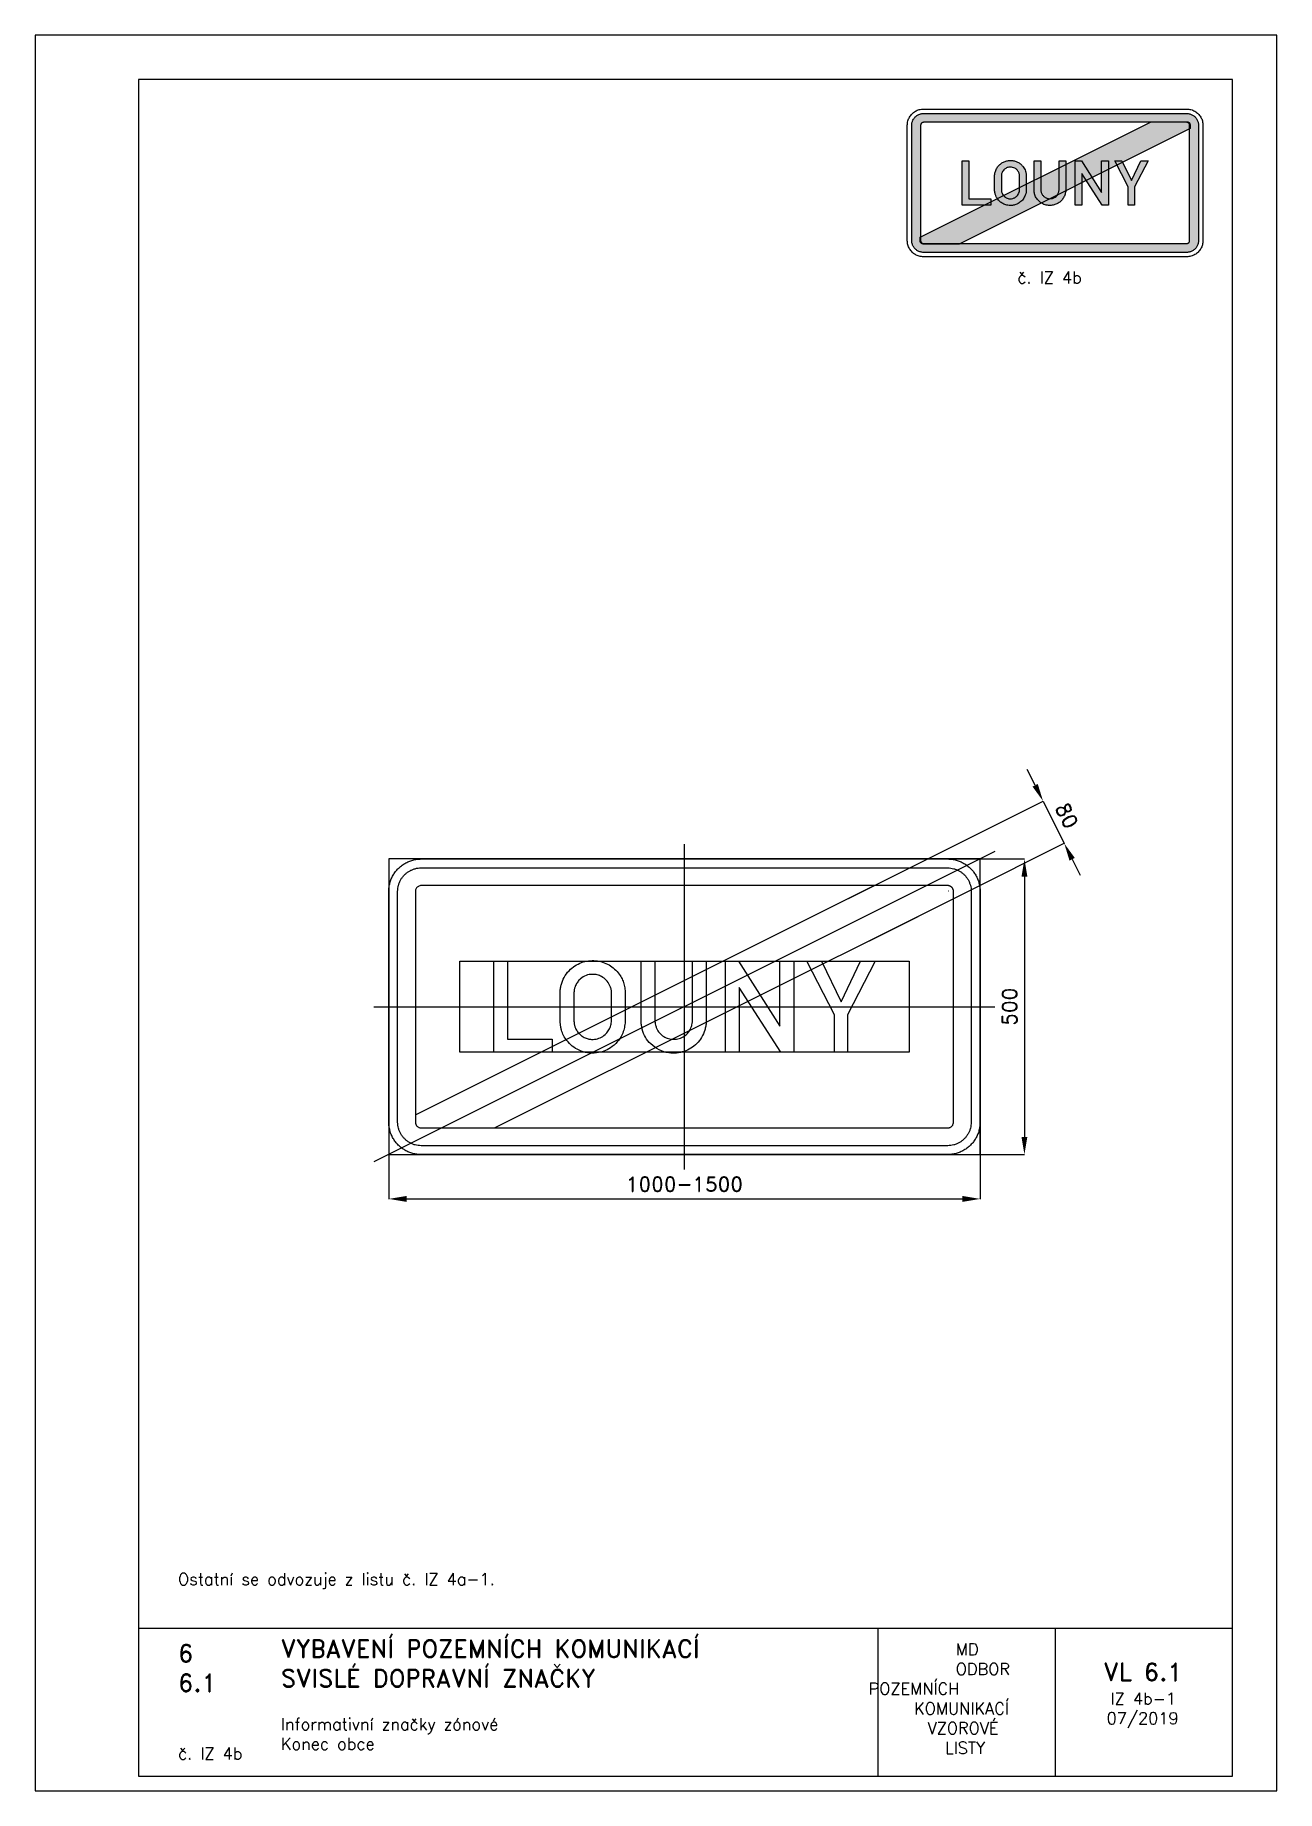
# Paper-space layout 'IZ 4b-1' of a CAD drawing. Header units: millimetres. Extents: x 0 to 210, y 0 to 297.
# The model-space entities are those that its viewports show. They can reach past a viewport. Long polylines and large blocks are cut down to what shows.
import ezdxf

# ---------------------------------------------------------------- set-up
doc = ezdxf.new("R2010")
doc.units = ezdxf.units.MM
doc.header["$LTSCALE"] = 5
doc.linetypes.add('ČERCHOVANÁX2', pattern=[2, 1, -0.5, 0, -0.5])
doc.linetypes.add('ČÁRKOVANÁX2', pattern=[1.5, 1, -0.5])
for name, color, linetype in [('Kóty', 2, 'Continuous'), ('Rozpiska', 7, 'Continuous'), ('Značka', 7, 'Continuous')]:
    doc.layers.add(name, color=color, linetype=linetype)
doc.layers.add('Rámeček', color=6, linetype='Continuous', plot=False)
doc.styles.get("Standard").update_dxf_attribs({"font": 'romand.shx', "height": 25})
doc.dimstyles.get("Standard").update_dxf_attribs({"dimtxt": 25, "dimasz": 30, "dimexe": 0.18, "dimexo": 0.0625, "dimgap": 12.5, "dimtad": 1, "dimdec": 0, "dimzin": 0, "dimdsep": 46, "dimtxsty": 'Standard', "dimcen": 0.09, "dimadec": 0, "dimazin": 0, "dimtfac": 1, "dimtdec": 0, "dimtofl": 0, "dimtmove": 0, "dimatfit": 3, "dimfxl": 1, "dimtolj": 1, "dimtzin": 0, "dimarcsym": 0})

psp = doc.layouts.new('IZ 4b-1')

# ---------------------------------------------------------------- texts
at = {"layer": 'Rozpiska', "color": 7, "attachment_point": 1}
for s, width, gutter_width, heights, insert, char_height in [('\\pi6.11905;č. IZ 4b', 25, 75, [0], (160, 257.00334), 2), ('\\P{\\H1.83333x; }\\POstatní se odvozuje z listu č. IZ 4a-1.{\\H1.55556x; }', 155.5010732, 100, [0], (24.16972, 43.48877), 2), ('6', 149.0421774, 100, [0], (24.16972, 24.77144), 3), ('{\\C6;VYBAVENÍ POZEMNÍCH KOMUNIKACÍ\\P}SVISLÉ DOPRAVNÍ ZNAČKY{\\H1.34524x; }', 149.0421774, 100, [0], (41.56167, 25.56072), 3), ('\\pi14.7414;{\\C6;MD\\P\\pi2.36044;}ODBOR POZEMNÍCH{\\H1.57143x; }\\P\\pi7.69378;KOMUNIKACÍ{\\H1.5x; }\\P\\pi9.97949;{\\C6;VZOROVÉ\\H1.47619x; \\H0.67742x;\\P\\pi12.93187;LISTY\\H1.26984x; }', 33.1018405, 100, [0], (140.95347, 24.94524), 2), ('\\pi1.03113;{\\H1.5x;\\C6;VL 6.1\\P\\pi2.22157;\\H0.66667x;IZ 4b-1\\H1.66666x; \\H0.6x;\\P\\pi1.5549;07/2019\\H1.80159x; }', 16.0622544, 100, [0], (179.65506, 21.60975), 2), ('6.1', 149.0421774, 100, [0], (24.16972, 19.77734), 3), ('{\\C6;Informativní značky zónové\\P}Konec obce{\\H1.83333x; }', 149.0421774, 100, [0], (41.56167, 12.28505), 2), ('{\\C6;č. IZ 4b}', 18.3304929, 100, [2.66667], (24.1785, 7.31618), 2)]:
    psp.add_mtext_dynamic_manual_height_columns(s, width=width, gutter_width=gutter_width, heights=heights, dxfattribs=dict(at, insert=insert, char_height=char_height))

msp = doc.modelspace()

# ---------------------------------------------------------------- blocks, each defined once
blk = doc.blocks.new('*D0')
at = {"layer": 'Defpoints', "color": 0, "transparency": 16777216}
for p in [(416.1, 250), (392, -250), (575, -250)]:
    blk.add_point(p, dxfattribs=at)
at = {"layer": 'Kóty', "color": 0, "lineweight": -2, "transparency": 16777216}
for p, q in [((416.1, 250), (575.2, 250)), ((575, 220), (575, -220)), ((392.1, -250), (575.2, -250))]:
    blk.add_line(p, q, dxfattribs=at)
at = {"layer": 'Kóty', "color": 0, "transparency": 16777216}
for points in [[(570, 220), (580, 220), (575, 250)], [(570, -220), (580, -220), (575, -250)]]:
    blk.add_solid(points, dxfattribs=at)
at = {"layer": 'Kóty', "color": 0, "transparency": 16777216, "insert": (550, 0), "char_height": 25, "attachment_point": 5, "rotation": 90}
blk.add_mtext('\\A1;500', dxfattribs=at)
blk = doc.blocks.new('*D1')
at = {"layer": 'Defpoints', "color": 0, "transparency": 16777216}
for p in [(-500, -125.9), (500, -144.2), (500, -325)]:
    blk.add_point(p, dxfattribs=at)
at = {"layer": 'Kóty', "color": 0, "lineweight": -2, "transparency": 16777216}
for p, q in [((-500, -126), (-500, -325.2)), ((500, -144.3), (500, -325.2)), ((-470, -325), (470, -325))]:
    blk.add_line(p, q, dxfattribs=at)
at = {"layer": 'Kóty', "color": 0, "transparency": 16777216}
for points in [[(-470, -320), (-470, -330), (-500, -325)], [(470, -320), (470, -330), (500, -325)]]:
    blk.add_solid(points, dxfattribs=at)
at = {"layer": 'Kóty', "color": 0, "transparency": 16777216, "insert": (0, -300), "char_height": 25, "attachment_point": 5}
blk.add_mtext('\\A1;1000-1500', dxfattribs=at)
blk = doc.blocks.new('*D2')
at = {"layer": 'Defpoints', "color": 0, "transparency": 16777216}
for p in [(642.3, 276.4), (277.1, 183.3), (312.9, 111.7)]:
    blk.add_point(p, dxfattribs=at)
at = {"layer": 'Kóty', "color": 0, "lineweight": -2, "transparency": 16777216}
for p, q in [((593.1, 374.8), (579.7, 401.6)), ((277.2, 183.3), (606.7, 348)), ((313, 111.8), (642.4, 276.5)), ((655.7, 249.6), (669.1, 222.7))]:
    blk.add_line(p, q, dxfattribs=at)
at = {"layer": 'Kóty', "color": 0, "transparency": 16777216}
for points in [[(597.5, 377), (588.6, 372.6), (606.5, 348)], [(660.2, 251.8), (651.2, 247.3), (642.3, 276.4)]]:
    blk.add_solid(points, dxfattribs=at)
at = {"layer": 'Kóty', "color": 0, "transparency": 16777216, "insert": (646.7, 323.4), "char_height": 25, "attachment_point": 5, "rotation": 296.5651}
blk.add_mtext('\\A1;80', dxfattribs=at)

# ---------------------------------------------------------------- dimensions: what is measured, and where the dimension line sits
at = {"layer": 'Kóty'}
dim = msp.add_aligned_dim(p1=(277.1, 183.3), p2=(312.9, 111.7), distance=368.2, dimstyle='Standard', dxfattribs=at)
dim.commit()
dim.dimension.update_dxf_attribs({"geometry": '*D2', "text_midpoint": (646.7, 323.4)})
dim = msp.add_linear_dim(base=(575, -250), p1=(416.1, 250), p2=(392, -250), angle=90, dimstyle='Standard', dxfattribs=at)
dim.commit()
dim.dimension.update_dxf_attribs({"geometry": '*D0', "text_midpoint": (550, 0)})
dim = msp.add_linear_dim(base=(500, -325), p1=(-500, -125.9), p2=(500, -144.2), text='1000-1500', dimstyle='Standard', dxfattribs=at)
dim.commit()
dim.dimension.update_dxf_attribs({"geometry": '*D1', "text_midpoint": (0, -300)})

# ---------------------------------------------------------------- linework, layer by layer
at = {"layer": 'Kóty'}
for p, q in [((446.3, 196.1), (446.5, 196.1)), ((446.4, 196), (446.4, 196.2))]:
    msp.add_line(p, q, dxfattribs=at)
msp.add_lwpolyline([(606.5, 348), (642.3, 276.4)], dxfattribs=at)
at = {"layer": 'Značka', "color": 6, "linetype": 'ČERCHOVANÁX2', "ltscale": 5}
msp.add_line((525, 262.5), (-525, -262.5), dxfattribs=at)
for points in [[(0, -275), (0, 275)], [(-525, 0), (525, 0)]]:
    msp.add_lwpolyline(points, dxfattribs=at)
msp.add_lwpolyline([(-500, -250), (500, -250), (500, 250), (-500, 250)], close=True, dxfattribs=at)
at = {"layer": 'Značka', "color": 3}
for points in [[(-445, -250), (-445.2, -250), (-445.4, -250, -0.032188), (-452.5, -249.5, -0.035446), (-459.5, -248, -0.036273), (-466.3, -245.8, -0.034416), (-472.6, -242.6, -0.033727), (-478.5, -238.6, -0.034092), (-483.9, -233.9, -0.034209), (-488.6, -228.5, -0.034229), (-492.6, -222.6, -0.03404), (-495.7, -216.3, -0.033408), (-498, -209.5, -0.034124), (-499.5, -202.5, -0.036744), (-500, -195.4), (-500, -195.2), (-500, -195), (-500, 195), (-500, 195.2), (-500, 195.4, -0.032179), (-499.5, 202.5, -0.035439), (-498, 209.5, -0.036272), (-495.8, 216.3, -0.034425), (-492.6, 222.6, -0.033712), (-488.6, 228.6, -0.03407), (-483.9, 233.9, -0.034199), (-478.5, 238.6, -0.034236), (-472.6, 242.6, -0.034033), (-466.3, 245.8, -0.033397), (-459.5, 248.1, -0.034108), (-452.5, 249.5, -0.036743), (-445.4, 250), (-445.2, 250), (-445, 250), (445, 250), (445.2, 250), (445.4, 250, -0.03217), (452.5, 249.5, -0.035425), (459.5, 248.1, -0.03627), (466.3, 245.8, -0.034436), (472.6, 242.6, -0.033725), (478.6, 238.6, -0.034066), (483.9, 233.9, -0.034216), (488.6, 228.6, -0.034241), (492.6, 222.6, -0.03403), (495.8, 216.3, -0.033392), (498.1, 209.5, -0.034106), (499.5, 202.5, -0.036743), (500, 195.4), (500, 195.2), (500, 195), (500, -195), (500, -195.2), (500, -195.4, -0.03217), (499.5, -202.5, -0.035425), (498.1, -209.5, -0.036261), (495.8, -216.3, -0.034432), (492.6, -222.6, -0.03373), (488.6, -228.5, -0.034083), (483.9, -233.9, -0.034228), (478.6, -238.6, -0.034234), (472.6, -242.6, -0.034038), (466.3, -245.7, -0.033409), (459.5, -248, -0.034122), (452.5, -249.5, -0.036743), (445.4, -250), (445.2, -250), (445, -250), (-445, -250)], [(-445, -235), (-445.2, -235), (-445.3, -235, -0.032179), (-450.5, -234.6, -0.035442), (-455.6, -233.6, -0.036259), (-460.5, -231.9, -0.034412), (-465.1, -229.6, -0.033721), (-469.4, -226.7, -0.034079), (-473.3, -223.3, -0.034202), (-476.7, -219.4, -0.034225), (-479.6, -215.1, -0.034047), (-481.9, -210.5, -0.03342), (-483.6, -205.5, -0.034126), (-484.6, -200.5, -0.036749), (-485, -195.3), (-485, -195.2), (-485, -195), (-485, 195), (-485, 195.2), (-485, 195.3, -0.03218), (-484.6, 200.5, -0.035444), (-483.6, 205.6, -0.036268), (-481.9, 210.5, -0.034422), (-479.6, 215.1, -0.033732), (-476.7, 219.4, -0.034072), (-473.3, 223.3, -0.034206), (-469.4, 226.7, -0.034224), (-465.1, 229.6, -0.034046), (-460.5, 231.9, -0.033416), (-455.6, 233.6, -0.034152), (-450.5, 234.7, -0.036741), (-445.3, 235), (-445.2, 235), (-445, 235), (445, 235), (445.2, 235), (445.3, 235, -0.032181), (450.5, 234.6, -0.035443), (455.6, 233.6, -0.036251), (460.5, 231.9, -0.034425), (465.1, 229.6, -0.033729), (469.4, 226.7, -0.034097), (473.3, 223.3, -0.034182), (476.7, 219.4, -0.034245), (479.6, 215.1, -0.034056), (481.9, 210.5, -0.033425), (483.6, 205.6, -0.034105), (484.7, 200.5, -0.036766), (485, 195.3), (485, 195.2), (485, 195), (485, -195), (485, -195.2), (485, -195.3, -0.032154), (484.6, -200.5, -0.035443), (483.6, -205.5, -0.036281), (481.9, -210.5, -0.034398), (479.6, -215.1, -0.033709), (476.7, -219.4, -0.034073), (473.3, -223.3, -0.034223), (469.4, -226.7, -0.034213), (465.1, -229.6, -0.034034), (460.5, -231.9, -0.033406), (455.6, -233.6, -0.034133), (450.5, -234.6, -0.03674), (445.3, -235), (445.2, -235), (445, -235), (-445, -235)], [(-445, -205), (445, -205), (445, -205), (445.1, -205, 0.032266), (446.4, -204.9, 0.035374), (447.6, -204.6, 0.036177), (448.9, -204.2, 0.034466), (450, -203.6), (451.1, -202.9, 0.034064), (452.1, -202.1, 0.034181), (452.9, -201.1, 0.034221), (453.7, -200, 0.034118), (454.2, -198.9, 0.033336), (454.7, -197.6, 0.034094), (454.9, -196.4, 0.036817), (455, -195.1), (455, -195), (455, -195), (455, 195), (455, 195), (455, 195.1, 0.032185), (454.9, 196.4, 0.035389), (454.7, 197.6, 0.036356), (454.2, 198.9, 0.034299), (453.7, 200, 0.033533), (452.9, 201.1, 0.034129), (452.1, 202.1, 0.03425), (451.1, 202.9, 0.03435), (450, 203.7, 0.033993), (448.9, 204.2, 0.033364), (447.6, 204.7, 0.034078), (446.4, 204.9, 0.036711), (445.1, 205), (445, 205), (445, 205), (-445, 205), (-445, 205), (-445.1, 205), (-446.4, 204.9), (-447.6, 204.7), (-448.9, 204.2), (-450, 203.7), (-451.1, 202.9), (-452.1, 202.1), (-452.9, 201.1), (-453.6, 200), (-454.2, 198.9), (-454.6, 197.6, 0.03414), (-454.9, 196.4, 0.036746), (-455, 195.1), (-455, 195), (-455, 195), (-455, -195), (-455, -195), (-455, -195.1, 0.032185), (-454.9, -196.4, 0.035436), (-454.6, -197.6, 0.036244), (-454.2, -198.9, 0.034382), (-453.6, -200), (-452.9, -201.1), (-452.1, -202.1), (-451.1, -202.9), (-450, -203.6), (-448.9, -204.2), (-447.6, -204.6), (-446.4, -204.9), (-445.1, -205), (-445, -205), (-445, -205)], [(-210.2, 24.7), (-210.2, 26, -0.004516), (-210.1, 27.2, -0.030678), (-209.2, 33.7, -0.03107), (-207.6, 39.9, -0.066298), (-201.6, 52.7, -0.06848), (-192.6, 63.4, -0.061858), (-182.5, 70.9, -0.05993), (-171.1, 75.8, -0.057344), (-159.2, 78, -0.05758), (-147.1, 77.5, -0.056912), (-135.6, 74.6, -0.057498), (-125, 69.2, -0.055378), (-116, 61.9, -0.053458), (-108.8, 52.9, -0.043029), (-104.6, 45.2, -0.048853), (-101.8, 36.8, -0.022719), (-100.9, 32.3, -0.012952), (-100.4, 27.6), (-100.3, 26.9), (-100.2, 26.1), (-100.2, -25.5), (-100.3, -26.7, -0.002806), (-100.4, -27.8, -0.035775), (-102.1, -37.4, -0.047843), (-105.3, -46.6, -0.078793), (-113.5, -59.4, -0.073097), (-125.3, -69.4, -0.060117), (-136.4, -75.1, -0.059848), (-148.6, -77.9, -0.071111), (-163.7, -77.8, -0.074186), (-178.2, -73.4, -0.066042), (-189.6, -66.5, -0.061695), (-198.9, -56.9, -0.047086), (-204.3, -48.7, -0.053876), (-207.9, -39.6, -0.030223), (-209.2, -33.6, -0.017681), (-210, -27.5, -0.002015), (-210.1, -26.1), (-210.2, -24.7), (-210.2, 24.7)], [(-73.2, 77), (-49.8, 77), (-49.8, -24.7), (-49.8, -25.4, 0.003919), (-49.7, -26.1, 0.039543), (-48.8, -31.2, 0.043686), (-47.1, -36.2, 0.079497), (-42.1, -44.2, 0.080044), (-34.8, -50.2, 0.074673), (-26.9, -53.8, 0.071356), (-18.3, -55, 0.077187), (-8.8, -53.7, 0.082092), (-0.2, -49.6, 0.077982), (6.5, -43.5, 0.072581), (11.1, -35.7, 0.046191), (12.8, -30.6, 0.05459), (13.5, -25.4, 0.004362), (13.5, -24.8), (13.5, -24.3), (13.5, 77), (36.8, 77), (36.8, -24.6), (36.8, -25.4, -0.004615), (36.8, -26.3, -0.044944), (36.1, -32.9, -0.033047), (34.4, -39.4, -0.05764), (29, -51.7, -0.066494), (20.8, -62.3, -0.064403), (10.9, -70.2, -0.060337), (-0.5, -75.5, -0.061462), (-13.3, -78.2, -0.061737), (-26.4, -77.8, -0.080256), (-42.8, -72.8, -0.084185), (-56.9, -62.8, -0.072646), (-65.9, -51.5, -0.072796), (-71.3, -38.1, -0.029071), (-72.5, -32.1, -0.022449), (-73.2, -26), (-73.2, -25.3), (-73.2, -24.6), (-73.2, 77)], [(-186.8, 24.6), (-186.8, -24.7), (-186.7, -25.6, 0.005134), (-186.6, -26.5, 0.037589), (-185.8, -31.4, 0.041681), (-184.2, -36.1, 0.062897), (-180.6, -42.4, 0.060175), (-175.5, -47.7, 0.05942), (-169.6, -51.8, 0.064328), (-162.9, -54.3, 0.05052), (-157.4, -55.1, 0.044569), (-151.8, -54.9, 0.07391), (-142.3, -52.4, 0.085006), (-134.2, -47.1, 0.073628), (-128.7, -40.8, 0.06358), (-125.1, -33.2, 0.033201), (-124.1, -29.4, 0.042647), (-123.6, -25.5, 0.004504), (-123.6, -25), (-123.5, -24.5), (-123.5, 24.5, 0.002794), (-123.5, 25.4, 0.008402), (-123.5, 26.2, 0.062609), (-124.4, 31.6, 0.048319), (-126.5, 36.7, 0.076906), (-132.2, 45, 0.083775), (-140.1, 51, 0.069866), (-147.5, 54, 0.066672), (-155.4, 54.9, 0.08852), (-166.4, 53, 0.098123), (-175.8, 47.3, 0.062843), (-180.5, 42.2, 0.051394), (-184, 36.2, 0.039527), (-185.8, 31.4, 0.050746), (-186.7, 26.3, 0.007113), (-186.7, 25.5), (-186.8, 24.6)]]:
    msp.add_lwpolyline(points, format="xyb", dxfattribs=at)
at = {"layer": 'Značka', "color": 1}
for points in [[(-455, -182.8), (320.6, 205)], [(455, 182.8), (-320.5, -205)], [(-445, -205), (-320.5, -205)]]:
    msp.add_lwpolyline(points, dxfattribs=at)
for points in [[(455, 182.8), (455, 195), (455, 195), (455, 195.1, 0.032185), (454.9, 196.4, 0.035389), (454.7, 197.6, 0.036356), (454.2, 198.9, 0.034299), (453.7, 200, 0.033533), (452.9, 201.1, 0.034129), (452.1, 202.1, 0.03425), (451.1, 202.9, 0.03435), (450, 203.6, 0.033993), (448.9, 204.2, 0.033364), (447.7, 204.6, 0.034078), (446.4, 204.9, 0.036711), (445.1, 205), (445.1, 205), (445, 205), (320.6, 205)], [(-455, -182.8), (-455, -195), (-455, -195), (-455, -195.1, 0.032185), (-454.9, -196.4, 0.035436), (-454.6, -197.6, 0.036244), (-454.2, -198.9, 0.034382), (-453.6, -200), (-452.9, -201.1), (-452.1, -202.1), (-451.1, -202.9), (-450, -203.7), (-448.8, -204.2), (-447.6, -204.7), (-446.4, -204.9), (-445.1, -205), (-445, -205), (-445, -205)]]:
    msp.add_lwpolyline(points, format="xyb", dxfattribs=at)
at = {"layer": 'Značka', "color": 6, "linetype": 'ČÁRKOVANÁX2', "ltscale": 2.5}
msp.add_lwpolyline([(-380, -77), (-380, 77), (380, 77), (380, -77), (-380, -77)], dxfattribs=at)
at = {"layer": 'Značka', "color": 3}
for points in [[(-322.6, -77), (-322.6, 77), (-299.2, 77), (-299.2, -54.9), (-223.7, -54.9), (-223.7, -77), (-322.6, -77)], [(69.5, -77), (69.5, 77), (91.6, 77), (161.6, -32.9), (161.6, 77), (185.2, 77), (185, -77), (162.9, -77), (92.8, 32.8), (92.8, -77), (69.5, -77)], [(253.8, -77), (253.8, -13.6), (207, 77), (231.8, 77), (264.8, 8.3), (297.8, 77), (322.7, 77), (275.8, -13.6), (275.8, -77), (253.8, -77)]]:
    msp.add_lwpolyline(points, dxfattribs=at)

msp.set_redraw_order([(e.dxf.handle, doc.entitydb.next_handle()) for e in msp.query("TEXT MTEXT ATTDEF DIMENSION ARC_DIMENSION")])  # texts and dimensions are drawn at this point

# ---------------------------------------------------------------- hatches: boundary and pattern name
at = {"layer": 'Značka'}
h = psp.add_hatch(color=249, dxfattribs=at)
h.dxf.hatch_style = 1
edge = h.paths.add_edge_path(flags=16)
edge.add_line((150.25, 261.75), (194.75, 261.75))
edge.add_line((194.75, 261.75), (194.752, 261.75))
edge.add_line((194.752, 261.75), (194.754, 261.75))
edge.add_arc((194.75093, 262.25297), 0.50298, 270.3497882, 277.7204336)
edge.add_arc((194.75755, 262.20876), 0.45828, 277.6427204, 285.7569027)
edge.add_arc((194.76981, 262.20172), 0.44829, 284.4928377, 292.7957849)
edge.add_arc((194.76071, 262.21962), 0.46832, 292.9745612, 300.8707357)
edge.add_arc((194.76205, 262.23511), 0.48101, 299.7867538, 307.5198938)
edge.add_arc((194.76514, 262.23056), 0.47552, 307.558779, 315.3627468)
edge.add_arc((194.77086, 262.23468), 0.4744, 314.5226628, 322.3570765)
edge.add_line((195.1465, 261.94495), (195.1825, 261.99885))
edge.add_line((195.1825, 261.99885), (195.2115, 262.05675))
edge.add_line((195.2115, 262.05675), (195.2325, 262.11805))
edge.add_line((195.2325, 262.11805), (195.2455, 262.18155))
edge.add_line((195.2455, 262.18155), (195.25, 262.24605))
edge.add_line((195.25, 262.24605), (195.25, 262.24805))
edge.add_line((195.25, 262.24805), (195.25, 262.25))
edge.add_line((195.25, 262.25), (195.25, 281.75))
edge.add_line((195.25, 281.75), (195.25, 281.75195))
edge.add_line((195.25, 281.75195), (195.25, 281.75395))
edge.add_arc((194.74684, 281.7513), 0.50317, 0.301204, 7.6744594)
edge.add_arc((194.79148, 281.75853), 0.45797, 7.5239267, 15.63376)
edge.add_arc((194.80103, 281.76853), 0.44612, 14.7283206, 23.0636545)
edge.add_arc((194.77636, 281.76136), 0.47165, 22.6907569, 30.5581342)
edge.add_arc((194.76473, 281.76082), 0.48197, 29.9105558, 37.6167745)
edge.add_arc((194.76944, 281.76436), 0.47607, 37.6251336, 45.4365183)
edge.add_arc((194.76583, 281.77066), 0.47417, 44.5909799, 52.4211816)
edge.add_arc((194.76612, 281.77049), 0.47413, 52.4623187, 60.3045841)
edge.add_arc((194.75922, 281.77447), 0.47415, 59.34208, 67.1299319)
edge.add_arc((194.75636, 281.76274), 0.48608, 67.3565555, 75.0205832)
edge.add_arc((194.75219, 281.77432), 0.47602, 74.175312, 81.9928088)
edge.add_arc((194.75704, 281.80976), 0.44025, 81.97571, 90.3961404)
edge.add_line((194.754, 282.25), (194.752, 282.25))
edge.add_line((194.752, 282.25), (194.75, 282.25))
edge.add_line((194.75, 282.25), (150.25, 282.25))
edge.add_line((150.25, 282.25), (150.24805, 282.25))
edge.add_line((150.24805, 282.25), (150.2461, 282.25))
edge.add_line((150.2461, 282.25), (150.1815, 282.24545))
edge.add_line((150.1815, 282.24545), (150.11805, 282.2323))
edge.add_line((150.11805, 282.2323), (150.0567, 282.21155))
edge.add_line((150.0567, 282.21155), (149.99885, 282.18235))
edge.add_line((149.99885, 282.18235), (149.945, 282.1464))
edge.add_line((149.945, 282.1464), (149.89645, 282.10355))
edge.add_line((149.89645, 282.10355), (149.85355, 282.05505))
edge.add_arc((150.22844, 281.76645), 0.47311, 142.4099382, 150.2590024)
edge.add_arc((150.22759, 281.75999), 0.47562, 149.5327932, 157.3371044)
edge.add_arc((150.23632, 281.75566), 0.48534, 157.2621218, 164.9172671)
edge.add_arc((150.2257, 281.75251), 0.47594, 164.2184989, 172.0360186)
edge.add_arc((150.19048, 281.75664), 0.44048, 171.9334846, 180.3499326)
edge.add_line((149.75, 281.75395), (149.75, 281.75195))
edge.add_line((149.75, 281.75195), (149.75, 281.75))
edge.add_line((149.75, 281.75), (149.75, 262.25))
edge.add_line((149.75, 262.25), (149.75, 262.24805))
edge.add_line((149.75, 262.24805), (149.75, 262.24605))
edge.add_arc((150.25327, 262.24909), 0.50328, 180.3460204, 187.7179708)
edge.add_arc((150.20811, 262.24241), 0.45764, 187.6490305, 195.7685231)
edge.add_arc((150.20051, 262.23025), 0.44712, 194.5335336, 202.839937)
edge.add_arc((150.22267, 262.23958), 0.47116, 202.8392946, 210.7257633)
edge.add_arc((150.23439, 262.23814), 0.48056, 209.8641237, 217.5896406)
edge.add_arc((150.23082, 262.23475), 0.47566, 217.5283769, 225.3345652)
edge.add_arc((150.23381, 262.22898), 0.47369, 224.5870426, 232.4251189)
edge.add_arc((150.23382, 262.22884), 0.47359, 232.4139556, 240.254985)
edge.add_arc((150.24061, 262.22804), 0.4763, 239.4975051, 247.2932548)
edge.add_arc((150.24406, 262.23656), 0.48549, 247.3060981, 254.9569624)
edge.add_arc((150.24778, 262.22531), 0.47564, 254.1721988, 261.9959221)
edge.add_arc((150.24304, 262.19078), 0.44079, 261.9805095, 270.3972321)
edge.add_line((150.2461, 261.75), (150.24805, 261.75))
edge.add_line((150.24805, 261.75), (150.25, 261.75))
edge = h.paths.add_edge_path()
edge.add_line((150.25, 260.25), (150.24215, 260.25))
edge.add_line((150.24215, 260.25), (150.2343, 260.25005))
edge.add_arc((150.24567, 262.26373), 2.01372, 262.3053422, 269.6763768, ccw=False)
edge.add_arc((150.22077, 262.08252), 1.8308, 254.1990926, 262.3184251, ccw=False)
edge.add_arc((150.1706, 262.0522), 1.78841, 247.1734163, 255.4811471, ccw=False)
edge.add_arc((150.20779, 262.14065), 1.88436, 239.2897615, 247.1746965, ccw=False)
edge.add_arc((150.20231, 262.18883), 1.92321, 232.4384889, 240.1629756, ccw=False)
edge.add_arc((150.18933, 262.17211), 1.90204, 224.6331473, 232.4414645, ccw=False)
edge.add_arc((150.16639, 262.18574), 1.89547, 217.5762152, 225.4135361, ccw=False)
edge.add_arc((150.16523, 262.18488), 1.89403, 209.7355351, 217.5771138, ccw=False)
edge.add_arc((150.16101, 262.21132), 1.90364, 202.6900498, 210.4895308, ccw=False)
edge.add_arc((150.1959, 262.22598), 1.94149, 195.0378032, 202.6919869, ccw=False)
edge.add_arc((150.15186, 262.24139), 1.90313, 188.0112694, 195.8297276, ccw=False)
edge.add_arc((150.01258, 262.22242), 1.76257, 179.6139455, 188.0318812, ccw=False)
edge.add_line((148.25005, 262.2343), (148.25, 262.24215))
edge.add_line((148.25, 262.24215), (148.25, 262.25))
edge.add_line((148.25, 262.25), (148.25, 281.75))
edge.add_line((148.25, 281.75), (148.25005, 281.75785))
edge.add_line((148.25005, 281.75785), (148.25005, 281.7657))
edge.add_arc((150.26317, 281.75437), 2.01315, 172.304312, 179.6774071, ccw=False)
edge.add_arc((150.08241, 281.77925), 1.83069, 164.1988523, 172.3186654, ccw=False)
edge.add_arc((150.05208, 281.82944), 1.78829, 157.1731302, 165.4814332, ccw=False)
edge.add_arc((150.14075, 281.79181), 1.8846, 149.2800629, 157.1646545, ccw=False)
edge.add_arc((150.18872, 281.79815), 1.92284, 142.4473572, 150.1725078, ccw=False)
edge.add_arc((150.17227, 281.81053), 1.90226, 134.6335822, 142.4410296, ccw=False)
edge.add_arc((150.18557, 281.8338), 1.89522, 127.5756886, 135.4140626, ccw=False)
edge.add_arc((150.18539, 281.83458), 1.89449, 119.7452783, 127.5857811, ccw=False)
edge.add_arc((150.21089, 281.83915), 1.90333, 112.6798464, 120.4799455, ccw=False)
edge.add_arc((150.22606, 281.80387), 1.94173, 105.0382839, 112.6915062, ccw=False)
edge.add_arc((150.24138, 281.84819), 1.90308, 98.0111664, 105.8298306, ccw=False)
edge.add_arc((150.22244, 281.98713), 1.76286, 89.6146207, 98.031206, ccw=False)
edge.add_line((150.2343, 283.74995), (150.24215, 283.75))
edge.add_line((150.24215, 283.75), (150.25, 283.75))
edge.add_line((150.25, 283.75), (194.75, 283.75))
edge.add_line((194.75, 283.75), (194.758, 283.75))
edge.add_line((194.758, 283.75), (194.7655, 283.74995))
edge.add_arc((194.75428, 281.73478), 2.0152, 82.3083713, 89.6810772, ccw=False)
edge.add_arc((194.77914, 281.91963), 1.82869, 74.185504, 82.3049966, ccw=False)
edge.add_arc((194.82895, 281.94679), 1.78944, 67.1785808, 75.4830615, ccw=False)
edge.add_arc((194.792, 281.85808), 1.88553, 59.3051153, 67.1892033, ccw=False)
edge.add_arc((194.79766, 281.81162), 1.92281, 52.4321584, 60.1570343, ccw=False)
edge.add_arc((194.81101, 281.82918), 1.90075, 44.6169623, 52.428347, ccw=False)
edge.add_arc((194.83307, 281.81125), 1.89785, 37.6355484, 45.4700537, ccw=False)
edge.add_arc((194.83535, 281.81578), 1.89328, 29.7251947, 37.5690397, ccw=False)
edge.add_arc((194.83951, 281.78797), 1.90363, 22.714766, 30.5142928, ccw=False)
edge.add_arc((194.80396, 281.77635), 1.94092, 14.971068, 22.6260302, ccw=False)
edge.add_arc((194.84673, 281.75908), 1.90426, 7.9922967, 15.8054899, ccw=False)
edge.add_arc((194.98822, 281.77594), 1.76181, -0.332912, 8.0892121, ccw=False)
edge.add_line((196.75, 281.7657), (196.75, 281.75785))
edge.add_line((196.75, 281.75785), (196.75, 281.75))
edge.add_line((196.75, 281.75), (196.75, 262.25))
edge.add_line((196.75, 262.25), (196.75, 262.24215))
edge.add_line((196.75, 262.24215), (196.75, 262.2343))
edge.add_arc((194.73527, 262.24497), 2.01476, 352.3294353, 359.6964404, ccw=False)
edge.add_arc((194.91747, 262.22254), 1.8312, 344.1450825, 352.2642547, ccw=False)
edge.add_arc((194.94843, 262.17069), 1.78773, 337.1610878, 345.4725265, ccw=False)
edge.add_arc((194.8586, 262.20669), 1.88448, 329.3308968, 337.2125583, ccw=False)
edge.add_arc((194.81054, 262.20454), 1.92491, 322.3938681, 330.1156535, ccw=False)
edge.add_arc((194.8276, 262.18941), 1.90217, 314.6333991, 322.4412127, ccw=False)
edge.add_arc((194.81438, 262.1657), 1.89476, 307.5826384, 315.4217677, ccw=False)
edge.add_arc((194.81432, 262.16497), 1.89422, 299.7582415, 307.5973479, ccw=False)
edge.add_arc((194.78863, 262.16141), 1.90403, 292.6869041, 300.4827911, ccw=False)
edge.add_arc((194.77392, 262.1977), 1.94318, 285.0198004, 292.6742818, ccw=False)
edge.add_arc((194.75856, 262.14894), 1.90027, 278.0295509, 285.8479863, ccw=False)
edge.add_arc((194.77753, 262.01527), 1.76526, 269.6095286, 278.0259766, ccw=False)
edge.add_line((194.7655, 260.25005), (194.758, 260.25))
edge.add_line((194.758, 260.25), (194.75, 260.25))
edge.add_line((194.75, 260.25), (150.25, 260.25))
h.paths.add_polyline_path([(184.8582, 268.25), (184.8582, 271.33595), (182.5801, 275.75), (183.7879, 275.75), (185.3957, 272.40625), (187.00275, 275.75), (188.21365, 275.75), (185.9301, 271.33595), (185.93165, 268.25)], flags=0)
h.paths.add_polyline_path([(175.88555, 268.25), (175.88555, 275.75), (176.9621, 275.75), (180.36915, 270.3969), (180.36915, 275.75), (181.5176, 275.75), (181.50975, 268.25), (180.4332, 268.25), (177.01915, 273.5961), (177.01915, 268.25)], flags=0)
edge = h.paths.add_edge_path(flags=0)
edge.add_line((168.9324, 275.75), (170.07385, 275.75))
edge.add_line((170.07385, 275.75), (170.07385, 270.7969))
edge.add_line((170.07385, 270.7969), (170.0764, 270.7621))
edge.add_line((170.0764, 270.7621), (170.0793, 270.72735))
edge.add_arc((171.67203, 270.87318), 1.59939, 185.231385, 194.2863936)
edge.add_arc((171.53186, 270.83721), 1.45468, 194.2756886, 204.2798877)
edge.add_arc((171.54512, 270.80645), 1.45451, 202.9605305, 221.1414144)
edge.add_arc((171.54388, 270.7994), 1.44895, 220.9637367, 239.2707624)
edge.add_arc((171.57879, 270.7506), 1.42589, 237.0625356, 254.1458314)
edge.add_arc((171.59835, 270.81608), 1.49423, 254.1103137, 270.4371907)
edge.add_arc((171.64182, 270.84067), 1.51911, 268.7904653, 286.4443001)
edge.add_arc((171.67168, 270.75005), 1.42375, 286.3239947, 305.0955011)
edge.add_arc((171.70739, 270.77079), 1.42078, 303.4362923, 321.2738117)
edge.add_arc((171.62411, 270.84128), 1.52985, 321.1653561, 337.7700765)
edge.add_arc((171.74963, 270.8366), 1.41255, 336.0192465, 346.5959349)
edge.add_arc((171.97216, 270.78381), 1.18384, 346.5848065, 359.0824332)
edge.add_arc((171.68898, 270.80932), 1.46754, 358.2635823, 359.2554921)
edge.add_line((173.1564, 270.79025), (173.15665, 270.81565))
edge.add_line((173.15665, 270.81565), (173.15665, 275.75))
edge.add_line((173.15665, 275.75), (174.29025, 275.75))
edge.add_line((174.29025, 275.75), (174.29025, 270.8))
edge.add_line((174.29025, 270.8), (174.29085, 270.76055))
edge.add_arc((172.20083, 270.73288), 2.0902, -0.3228529, 0.7585602, ccw=False)
edge.add_arc((172.47974, 270.74006), 1.81136, 349.1050211, 359.400124, ccw=False)
edge.add_arc((171.82027, 270.86647), 2.48283, 341.5435839, 349.1169095, ccw=False)
edge.add_arc((171.45383, 270.92235), 2.84882, 329.6151093, 342.8109207, ccw=False)
edge.add_arc((171.78611, 270.72464), 2.46218, 314.4569688, 329.6728209, ccw=False)
edge.add_arc((171.78041, 270.6219), 2.39404, 301.5367276, 316.2767711, ccw=False)
edge.add_arc((171.69087, 270.76271), 2.56088, 287.7842624, 301.596425, ccw=False)
edge.add_arc((171.6191, 270.77894), 2.59904, 275.1135002, 289.1816277, ccw=False)
edge.add_arc((171.61874, 270.77131), 2.59147, 261.0068541, 275.136513, ccw=False)
edge.add_arc((171.56244, 270.81087), 2.62247, 244.0030592, 262.3570181, ccw=False)
edge.add_arc((171.50527, 270.70812), 2.50507, 224.9005146, 244.148181, ccw=False)
edge.add_arc((171.40201, 270.72314), 2.44395, 210.2388558, 226.8591017, ccw=False)
edge.add_arc((171.3791, 270.71519), 2.42016, 193.6951508, 210.3493426, ccw=False)
edge.add_arc((171.52075, 270.8133), 2.58175, 188.4077907, 195.0664363, ccw=False)
edge.add_arc((172.26626, 270.92307), 3.33529, 183.2566168, 188.4007304, ccw=False)
edge.add_line((168.93635, 270.7336), (168.9343, 270.7672))
edge.add_line((168.9343, 270.7672), (168.9324, 270.8008))
edge.add_line((168.9324, 270.8008), (168.9324, 275.75))
edge = h.paths.add_edge_path(flags=0)
edge.add_arc((172.62694, 272.71647), 10.37698, 176.9726997, 177.3162839, ccw=False)
edge.add_arc((165.6776, 273.08112), 3.41808, 175.8824534, 176.9246381, ccw=False)
edge.add_arc((164.83435, 273.1401), 2.57276, 168.8152816, 175.8441859, ccw=False)
edge.add_arc((164.81142, 273.1448), 2.54936, 161.6995281, 168.8188735, ccw=False)
edge.add_arc((164.86269, 273.17282), 2.58959, 147.4712389, 162.6443077, ccw=False)
edge.add_arc((164.80119, 273.21747), 2.51373, 131.9056729, 147.5754632, ccw=False)
edge.add_arc((164.83299, 273.30911), 2.46823, 119.7183481, 133.876409, ccw=False)
edge.add_arc((164.87161, 273.2444), 2.54357, 106.0317921, 119.7512417, ccw=False)
edge.add_arc((164.93819, 273.23173), 2.57485, 94.2493588, 107.3779666, ccw=False)
edge.add_arc((164.93892, 273.24264), 2.56402, 81.1011853, 94.283748, ccw=False)
edge.add_arc((164.99496, 273.24313), 2.55546, 69.3109504, 82.3409875, ccw=False)
edge.add_arc((165.00675, 273.26908), 2.52703, 56.1897843, 69.3531135, ccw=False)
edge.add_arc((165.04453, 273.22959), 2.53938, 44.7151395, 57.3940063, ccw=False)
edge.add_arc((164.97779, 273.16223), 2.6342, 32.4939745, 44.7348404, ccw=False)
edge.add_arc((165.11349, 273.18196), 2.50978, 23.9230443, 33.7783022, ccw=False)
edge.add_arc((165.39868, 273.30741), 2.19821, 12.7606969, 23.9485427, ccw=False)
edge.add_arc((165.11594, 273.2119), 2.49526, 8.2615395, 13.4655769, ccw=False)
edge.add_arc((163.25535, 272.94088), 4.37548, 5.3033643, 8.2727925, ccw=False)
edge.add_line((167.6121, 273.3453), (167.6157, 273.3082))
edge.add_line((167.6157, 273.3082), (167.61915, 273.2711))
edge.add_line((167.61915, 273.2711), (167.61915, 270.7594))
edge.add_arc((152.61035, 272.09231), 15.06787, 354.7040615, 354.924941, ccw=False)
edge.add_arc((162.45469, 271.18115), 5.18146, 354.0468109, 354.6890582, ccw=False)
edge.add_arc((164.31847, 270.97587), 3.30646, 346.0389749, 354.2351238, ccw=False)
edge.add_arc((165.12282, 270.77545), 2.47751, 335.0928929, 346.0492091, ccw=False)
edge.add_arc((165.19357, 270.67973), 2.37371, 318.4481476, 336.469397, ccw=False)
edge.add_arc((165.04018, 270.8063), 2.57247, 301.8811771, 318.6045806, ccw=False)
edge.add_arc((164.97676, 270.73487), 2.54696, 290.1792109, 303.9417292, ccw=False)
edge.add_arc((164.97497, 270.73994), 2.55234, 276.4774214, 290.1776656, ccw=False)
edge.add_arc((164.91221, 270.78697), 2.60677, 261.4609281, 277.7313915, ccw=False)
edge.add_arc((164.89086, 270.67974), 2.49756, 244.608319, 261.5799794, ccw=False)
edge.add_arc((164.81604, 270.68411), 2.4704, 231.1070328, 246.2198611, ccw=False)
edge.add_arc((164.92585, 270.82311), 2.64753, 217.0239607, 231.1460168, ccw=False)
edge.add_arc((164.80296, 270.81119), 2.54306, 207.6928987, 218.4769594, ccw=False)
edge.add_arc((164.50408, 270.65597), 2.20628, 195.3940782, 207.7307645, ccw=False)
edge.add_arc((164.7624, 270.75912), 2.48291, 189.1811827, 196.1064319, ccw=False)
edge.add_arc((166.50394, 271.0412), 4.24714, 185.136569, 189.1891813, ccw=False)
edge.add_line((162.27385, 270.66095), (162.2674, 270.7301))
edge.add_line((162.2674, 270.7301), (162.26135, 270.7992))
edge.add_line((162.26135, 270.7992), (162.26135, 273.20235))
edge = h.paths.add_edge_path(flags=0)
edge.add_line((163.4035, 273.19765), (163.4035, 270.79845))
edge.add_line((163.4035, 270.79845), (163.4067, 270.7531))
edge.add_arc((165.60001, 270.91669), 2.19941, 184.2656518, 185.4500183)
edge.add_arc((165.00151, 270.85894), 1.59812, 185.4267578, 194.0357974)
edge.add_arc((164.85259, 270.82099), 1.44445, 194.0082303, 203.5550569)
edge.add_arc((164.84137, 270.78296), 1.41928, 202.3285266, 216.7256806)
edge.add_arc((164.90028, 270.82544), 1.4919, 216.6802943, 230.4546643)
edge.add_arc((164.92486, 270.78601), 1.47781, 228.7464439, 242.3478034)
edge.add_arc((164.86902, 270.67611), 1.35454, 242.282061, 257.0057399)
edge.add_arc((164.89745, 270.6622), 1.34774, 255.6950772, 267.2632072)
edge.add_arc((164.90635, 270.85275), 1.53849, 267.271088, 277.4807622)
edge.add_arc((164.92433, 270.94015), 1.62308, 276.4495773, 293.3583509)
edge.add_arc((165.01448, 270.74149), 1.40496, 293.1955588, 312.6298428)
edge.add_arc((165.06157, 270.75932), 1.38697, 310.6995573, 327.5441423)
edge.add_arc((164.87534, 270.88053), 1.60916, 327.460635, 342.0121681)
edge.add_arc((165.04352, 270.86889), 1.44619, 340.3928931, 347.9993681)
edge.add_arc((165.36517, 270.80038), 1.11733, 348.0063082, 357.7772669)
edge.add_arc((165.15123, 270.81864), 1.33184, 357.3492378, 358.3910558)
edge.add_line((166.48255, 270.78125), (166.4832, 270.80545))
edge.add_line((166.4832, 270.80545), (166.4832, 273.1922))
edge.add_arc((162.71564, 273.25772), 3.76813, 359.0036473, 359.6514431)
edge.add_arc((165.22194, 273.24125), 1.26178, 359.7070616, 361.6394283)
edge.add_arc((165.42273, 273.2402), 1.06112, 2.0063859, 16.3382963)
edge.add_arc((165.10276, 273.14738), 1.39428, 16.2997322, 27.366397)
edge.add_arc((164.89826, 273.09339), 1.60137, 25.7182348, 43.3102591)
edge.add_arc((164.99873, 273.19345), 1.45964, 43.1574491, 62.3124001)
edge.add_arc((164.98128, 273.28001), 1.39221, 60.0205401, 76.0056445)
edge.add_arc((164.96238, 273.20468), 1.46987, 76.0011018, 91.2585268)
edge.add_arc((164.92594, 273.13159), 1.54261, 89.8455442, 110.0785462)
edge.add_arc((164.86252, 273.28376), 1.37794, 109.773821, 132.190379)
edge.add_arc((164.80481, 273.27482), 1.34669, 130.1151519, 144.499682)
edge.add_arc((165.05279, 273.09727), 1.65168, 144.4812311, 156.2493542)
edge.add_arc((164.98572, 273.08892), 1.59403, 155.003415, 164.0577142)
edge.add_arc((164.63731, 273.1878), 1.23186, 164.028744, 175.6492228)
edge.add_arc((164.87897, 273.14935), 1.47588, 174.8725294, 176.4979903)
edge.add_arc((167.88488, 272.967), 4.48731, 176.5184489, 177.0536501)
h.paths.add_polyline_path([(156.78635, 268.25), (156.78635, 275.75), (157.92615, 275.75), (157.92615, 269.3258), (161.6043, 269.3258), (161.6043, 268.25)], flags=0)
h = psp.add_hatch(color=10, dxfattribs=at)
h.dxf.hatch_style = 1
h.paths.add_polyline_path([(149.65, 262.811), (188.72785, 282.35), (194.75, 282.35), (194.752, 282.35), (194.7535, 282.35), (194.7575, 282.35), (194.7615, 282.35), (194.7775, 282.3495), (194.793, 282.349), (194.813, 282.347), (194.8325, 282.3445), (194.8515, 282.3415), (194.8705, 282.338), (194.8895, 282.3335), (194.9085, 282.3285), (194.927, 282.3235), (194.9455, 282.3175), (194.964, 282.311), (194.982, 282.3035), (194.9995, 282.296), (195.017, 282.2875), (195.0345, 282.2785), (195.0515, 282.269), (195.068, 282.259), (195.0845, 282.2485), (195.1005, 282.2375), (195.116, 282.2255), (195.1315, 282.2135), (195.146, 282.201), (195.1605, 282.188), (195.1745, 282.174), (195.1885, 282.1595), (195.202, 282.1445), (195.2125, 282.1325), (195.223, 282.1195), (195.2255, 282.1165), (195.228, 282.113), (195.269, 282.0515), (195.304, 281.982), (195.329, 281.908), (195.3445, 281.832), (195.35, 281.7575), (195.35, 281.752), (195.35, 281.75), (195.35, 281.189), (156.27215, 261.65), (150.24985, 261.65), (150.24765, 261.65), (150.24615, 261.65), (150.2422, 261.65), (150.23825, 261.65), (150.2225, 261.6505), (150.20675, 261.651), (150.18715, 261.653), (150.1676, 261.6555), (150.14835, 261.6585), (150.12925, 261.662), (150.1103, 261.6665), (150.09145, 261.6715), (150.07285, 261.6765), (150.0544, 261.6825), (150.03615, 261.689), (150.01815, 261.6965), (150.00035, 261.704), (149.98285, 261.7125), (149.96565, 261.7215), (149.9487, 261.731), (149.932, 261.741), (149.9156, 261.7515), (149.8996, 261.7625), (149.884, 261.7745), (149.86875, 261.7865), (149.854, 261.799), (149.83965, 261.812), (149.8257, 261.826), (149.81215, 261.8395), (149.799, 261.854), (149.7864, 261.869), (149.7743, 261.884), (149.76275, 261.8995), (149.7517, 261.9155), (149.74125, 261.932), (149.7313, 261.9485), (149.72165, 261.9655), (149.7126, 261.9825), (149.70415, 262), (149.6963, 262.018), (149.689, 262.036), (149.68245, 262.0545), (149.6765, 262.073), (149.6712, 262.092), (149.6663, 262.111), (149.662, 262.1295), (149.65835, 262.149), (149.65545, 262.168), (149.65315, 262.1875), (149.6515, 262.207), (149.6506, 262.2225), (149.6501, 262.238), (149.65005, 262.2415), (149.65, 262.2455), (149.65, 262.2475), (149.65, 262.2495)])
h = psp.add_hatch(color=249, dxfattribs=at)
h.dxf.hatch_style = 1
h.paths.add_polyline_path([(184.8582, 268.25), (184.8582, 271.33595), (182.5801, 275.75), (183.7879, 275.75), (185.3957, 272.40625), (187.00275, 275.75), (188.21365, 275.75), (185.9301, 271.33595), (185.93165, 268.25)])
h.paths.add_polyline_path([(175.88555, 268.25), (175.88555, 275.75), (176.9621, 275.75), (180.36915, 270.3969), (180.36915, 275.75), (181.5176, 275.75), (181.50975, 268.25), (180.4332, 268.25), (177.01915, 273.5961), (177.01915, 268.25)])
edge = h.paths.add_edge_path()
edge.add_line((168.9324, 275.75), (170.07385, 275.75))
edge.add_line((170.07385, 275.75), (170.07385, 270.7969))
edge.add_line((170.07385, 270.7969), (170.0764, 270.7621))
edge.add_line((170.0764, 270.7621), (170.0793, 270.72735))
edge.add_arc((171.67203, 270.87318), 1.59939, 185.231385, 194.2863936)
edge.add_arc((171.53186, 270.83721), 1.45468, 194.2756886, 204.2798877)
edge.add_arc((171.54512, 270.80645), 1.45451, 202.9605305, 221.1414144)
edge.add_arc((171.54388, 270.7994), 1.44895, 220.9637367, 239.2707624)
edge.add_arc((171.57879, 270.7506), 1.42589, 237.0625356, 254.1458314)
edge.add_arc((171.59835, 270.81608), 1.49423, 254.1103137, 270.4371907)
edge.add_arc((171.64182, 270.84067), 1.51911, 268.7904653, 286.4443001)
edge.add_arc((171.67168, 270.75005), 1.42375, 286.3239947, 305.0955011)
edge.add_arc((171.70739, 270.77079), 1.42078, 303.4362923, 321.2738117)
edge.add_arc((171.62411, 270.84128), 1.52985, 321.1653561, 337.7700765)
edge.add_arc((171.74963, 270.8366), 1.41255, 336.0192465, 346.5959349)
edge.add_arc((171.97216, 270.78381), 1.18384, 346.5848065, 359.0824332)
edge.add_arc((171.68898, 270.80932), 1.46754, 358.2635823, 359.2554921)
edge.add_line((173.1564, 270.79025), (173.15665, 270.81565))
edge.add_line((173.15665, 270.81565), (173.15665, 275.75))
edge.add_line((173.15665, 275.75), (174.29025, 275.75))
edge.add_line((174.29025, 275.75), (174.29025, 270.8))
edge.add_line((174.29025, 270.8), (174.29085, 270.76055))
edge.add_arc((172.20083, 270.73288), 2.0902, -0.3228529, 0.7585602, ccw=False)
edge.add_arc((172.47974, 270.74006), 1.81136, 349.1050211, 359.400124, ccw=False)
edge.add_arc((171.82027, 270.86647), 2.48283, 341.5435839, 349.1169095, ccw=False)
edge.add_arc((171.45383, 270.92235), 2.84882, 329.6151093, 342.8109207, ccw=False)
edge.add_arc((171.78611, 270.72464), 2.46218, 314.4569688, 329.6728209, ccw=False)
edge.add_arc((171.78041, 270.6219), 2.39404, 301.5367276, 316.2767711, ccw=False)
edge.add_arc((171.69087, 270.76271), 2.56088, 287.7842624, 301.596425, ccw=False)
edge.add_arc((171.6191, 270.77894), 2.59904, 275.1135002, 289.1816277, ccw=False)
edge.add_arc((171.61874, 270.77131), 2.59147, 261.0068541, 275.136513, ccw=False)
edge.add_arc((171.56244, 270.81087), 2.62247, 244.0030592, 262.3570181, ccw=False)
edge.add_arc((171.50527, 270.70812), 2.50507, 224.9005146, 244.148181, ccw=False)
edge.add_arc((171.40201, 270.72314), 2.44395, 210.2388558, 226.8591017, ccw=False)
edge.add_arc((171.3791, 270.71519), 2.42016, 193.6951508, 210.3493426, ccw=False)
edge.add_arc((171.52075, 270.8133), 2.58175, 188.4077907, 195.0664363, ccw=False)
edge.add_arc((172.26626, 270.92307), 3.33529, 183.2566168, 188.4007304, ccw=False)
edge.add_line((168.93635, 270.7336), (168.9343, 270.7672))
edge.add_line((168.9343, 270.7672), (168.9324, 270.8008))
edge.add_line((168.9324, 270.8008), (168.9324, 275.75))
edge = h.paths.add_edge_path()
edge.add_arc((172.62694, 272.71647), 10.37698, 176.9726997, 177.3162839, ccw=False)
edge.add_arc((165.6776, 273.08112), 3.41808, 175.8824534, 176.9246381, ccw=False)
edge.add_arc((164.83435, 273.1401), 2.57276, 168.8152816, 175.8441859, ccw=False)
edge.add_arc((164.81142, 273.1448), 2.54936, 161.6995281, 168.8188735, ccw=False)
edge.add_arc((164.86269, 273.17282), 2.58959, 147.4712389, 162.6443077, ccw=False)
edge.add_arc((164.80119, 273.21747), 2.51373, 131.9056729, 147.5754632, ccw=False)
edge.add_arc((164.83299, 273.30911), 2.46823, 119.7183481, 133.876409, ccw=False)
edge.add_arc((164.87161, 273.2444), 2.54357, 106.0317921, 119.7512417, ccw=False)
edge.add_arc((164.93819, 273.23173), 2.57485, 94.2493588, 107.3779666, ccw=False)
edge.add_arc((164.93892, 273.24264), 2.56402, 81.1011853, 94.283748, ccw=False)
edge.add_arc((164.99496, 273.24313), 2.55546, 69.3109504, 82.3409875, ccw=False)
edge.add_arc((165.00675, 273.26908), 2.52703, 56.1897843, 69.3531135, ccw=False)
edge.add_arc((165.04453, 273.22959), 2.53938, 44.7151395, 57.3940063, ccw=False)
edge.add_arc((164.97779, 273.16223), 2.6342, 32.4939745, 44.7348404, ccw=False)
edge.add_arc((165.11349, 273.18196), 2.50978, 23.9230443, 33.7783022, ccw=False)
edge.add_arc((165.39868, 273.30741), 2.19821, 12.7606969, 23.9485427, ccw=False)
edge.add_arc((165.11594, 273.2119), 2.49526, 8.2615395, 13.4655769, ccw=False)
edge.add_arc((163.25535, 272.94088), 4.37548, 5.3033643, 8.2727925, ccw=False)
edge.add_line((167.6121, 273.3453), (167.6157, 273.3082))
edge.add_line((167.6157, 273.3082), (167.61915, 273.2711))
edge.add_line((167.61915, 273.2711), (167.61915, 270.7594))
edge.add_arc((152.61035, 272.09231), 15.06787, 354.7040615, 354.924941, ccw=False)
edge.add_arc((162.45469, 271.18115), 5.18146, 354.0468109, 354.6890582, ccw=False)
edge.add_arc((164.31847, 270.97587), 3.30646, 346.0389749, 354.2351238, ccw=False)
edge.add_arc((165.12282, 270.77545), 2.47751, 335.0928929, 346.0492091, ccw=False)
edge.add_arc((165.19357, 270.67973), 2.37371, 318.4481476, 336.469397, ccw=False)
edge.add_arc((165.04018, 270.8063), 2.57247, 301.8811771, 318.6045806, ccw=False)
edge.add_arc((164.97676, 270.73487), 2.54696, 290.1792109, 303.9417292, ccw=False)
edge.add_arc((164.97497, 270.73994), 2.55234, 276.4774214, 290.1776656, ccw=False)
edge.add_arc((164.91221, 270.78697), 2.60677, 261.4609281, 277.7313915, ccw=False)
edge.add_arc((164.89086, 270.67974), 2.49756, 244.608319, 261.5799794, ccw=False)
edge.add_arc((164.81604, 270.68411), 2.4704, 231.1070328, 246.2198611, ccw=False)
edge.add_arc((164.92585, 270.82311), 2.64753, 217.0239607, 231.1460168, ccw=False)
edge.add_arc((164.80296, 270.81119), 2.54306, 207.6928987, 218.4769594, ccw=False)
edge.add_arc((164.50408, 270.65597), 2.20628, 195.3940782, 207.7307645, ccw=False)
edge.add_arc((164.7624, 270.75912), 2.48291, 189.1811827, 196.1064319, ccw=False)
edge.add_arc((166.50394, 271.0412), 4.24714, 185.136569, 189.1891813, ccw=False)
edge.add_line((162.27385, 270.66095), (162.2674, 270.7301))
edge.add_line((162.2674, 270.7301), (162.26135, 270.7992))
edge.add_line((162.26135, 270.7992), (162.26135, 273.20235))
edge = h.paths.add_edge_path(flags=16)
edge.add_line((163.4035, 273.19765), (163.4035, 270.79845))
edge.add_line((163.4035, 270.79845), (163.4067, 270.7531))
edge.add_arc((165.60001, 270.91669), 2.19941, 184.2656518, 185.4500183)
edge.add_arc((165.00151, 270.85894), 1.59812, 185.4267578, 194.0357974)
edge.add_arc((164.85259, 270.82099), 1.44445, 194.0082303, 203.5550569)
edge.add_arc((164.84137, 270.78296), 1.41928, 202.3285266, 216.7256806)
edge.add_arc((164.90028, 270.82544), 1.4919, 216.6802943, 230.4546643)
edge.add_arc((164.92486, 270.78601), 1.47781, 228.7464439, 242.3478034)
edge.add_arc((164.86902, 270.67611), 1.35454, 242.282061, 257.0057399)
edge.add_arc((164.89745, 270.6622), 1.34774, 255.6950772, 267.2632072)
edge.add_arc((164.90635, 270.85275), 1.53849, 267.271088, 277.4807622)
edge.add_arc((164.92433, 270.94015), 1.62308, 276.4495773, 293.3583509)
edge.add_arc((165.01448, 270.74149), 1.40496, 293.1955588, 312.6298428)
edge.add_arc((165.06157, 270.75932), 1.38697, 310.6995573, 327.5441423)
edge.add_arc((164.87534, 270.88053), 1.60916, 327.460635, 342.0121681)
edge.add_arc((165.04352, 270.86889), 1.44619, 340.3928931, 347.9993681)
edge.add_arc((165.36517, 270.80038), 1.11733, 348.0063082, 357.7772669)
edge.add_arc((165.15123, 270.81864), 1.33184, 357.3492378, 358.3910558)
edge.add_line((166.48255, 270.78125), (166.4832, 270.80545))
edge.add_line((166.4832, 270.80545), (166.4832, 273.1922))
edge.add_arc((162.71564, 273.25772), 3.76813, 359.0036473, 359.6514431)
edge.add_arc((165.22194, 273.24125), 1.26178, 359.7070616, 361.6394283)
edge.add_arc((165.42273, 273.2402), 1.06112, 2.0063859, 16.3382963)
edge.add_arc((165.10276, 273.14738), 1.39428, 16.2997322, 27.366397)
edge.add_arc((164.89826, 273.09339), 1.60137, 25.7182348, 43.3102591)
edge.add_arc((164.99873, 273.19345), 1.45964, 43.1574491, 62.3124001)
edge.add_arc((164.98128, 273.28001), 1.39221, 60.0205401, 76.0056445)
edge.add_arc((164.96238, 273.20468), 1.46987, 76.0011018, 91.2585268)
edge.add_arc((164.92594, 273.13159), 1.54261, 89.8455442, 110.0785462)
edge.add_arc((164.86252, 273.28376), 1.37794, 109.773821, 132.190379)
edge.add_arc((164.80481, 273.27482), 1.34669, 130.1151519, 144.499682)
edge.add_arc((165.05279, 273.09727), 1.65168, 144.4812311, 156.2493542)
edge.add_arc((164.98572, 273.08892), 1.59403, 155.003415, 164.0577142)
edge.add_arc((164.63731, 273.1878), 1.23186, 164.028744, 175.6492228)
edge.add_arc((164.87897, 273.14935), 1.47588, 174.8725294, 176.4979903)
edge.add_arc((167.88488, 272.967), 4.48731, 176.5184489, 177.0536501)
h.paths.add_polyline_path([(156.78635, 268.25), (156.78635, 275.75), (157.92615, 275.75), (157.92615, 269.3258), (161.6043, 269.3258), (161.6043, 268.25)])

# ---------------------------------------------------------------- linework, layer by layer
at = {"layer": 'Rozpiska', "color": 7}
for p, q in [((17.5, 27.5), (202.5, 27.5)), ((142.5, 27.5), (142.5, 2.5)), ((172.5, 27.5), (172.5, 2.5))]:
    psp.add_line(p, q, dxfattribs=at)
psp.add_lwpolyline([(17.5, 2.5), (202.5, 2.5), (202.5, 289.5), (17.5, 289.5)], close=True, dxfattribs=at)
at = {"layer": 'Značka', "color": 7}
psp.add_lwpolyline([(150.25, 259.5), (150.2392, 259.50005), (150.2284, 259.5001, -0.032179), (149.8733, 259.52495, -0.0354464), (149.52435, 259.59745, -0.0362659), (149.1869, 259.71155, -0.0344199), (148.86875, 259.87205, -0.0337202), (148.5724, 260.06965, -0.0340821), (148.30545, 260.30545, -0.0342085), (148.06944, 260.5723, -0.0342263), (147.87204, 260.86875, -0.0340439), (147.71271, 261.1871, -0.0334104), (147.59747, 261.52435, -0.0341252), (147.52378, 261.8735, -0.0367437), (147.50009, 262.2284), (147.50003, 262.2392), (147.5, 262.25), (147.5, 281.75), (147.50003, 281.7608), (147.50009, 281.7716, -0.0321804), (147.52496, 282.1267, -0.0354424), (147.59747, 282.47565, -0.0362657), (147.71157, 282.81315, -0.0344218), (147.87204, 283.13125, -0.0337174), (148.06966, 283.4276, -0.0340872), (148.30545, 283.69455, -0.0342122), (148.5723, 283.93055, -0.0342287), (148.86875, 284.12795, -0.0340415), (149.1871, 284.2873, -0.0334124), (149.52435, 284.40255, -0.034125), (149.8735, 284.47625, -0.0367433), (150.2284, 284.4999), (150.2392, 284.49995), (150.25, 284.5), (194.75, 284.5), (194.761, 284.49995), (194.7715, 284.4999, -0.0321867), (195.1265, 284.47505, -0.0354421), (195.4755, 284.40255, -0.0362779), (195.813, 284.28845, -0.0344207), (196.131, 284.12795, -0.0337176), (196.4275, 283.93035, -0.0340785), (196.6945, 283.69455, -0.0341988), (196.9305, 283.4277, -0.0342361), (197.128, 283.13125, -0.0340303), (197.2875, 282.8129, -0.033395), (197.4025, 282.47565, -0.0341092), (197.476, 282.1265, -0.0367438), (197.5, 281.7716), (197.5, 281.7608), (197.5, 281.75), (197.5, 262.25), (197.5, 262.2392), (197.5, 262.2284, -0.0321706), (197.475, 261.8733, -0.0354295), (197.4025, 261.52435, -0.0362653), (197.2885, 261.18685, -0.0344303), (197.128, 260.86875, -0.0337369), (196.9305, 260.5724, -0.0340825), (196.6945, 260.30545, -0.034222), (196.4275, 260.06945, -0.0342374), (196.131, 259.87205, -0.0340458), (195.813, 259.7127, -0.0334127), (195.4755, 259.59745, -0.0341266), (195.1265, 259.52375, -0.036747), (194.7715, 259.5001), (194.761, 259.50005), (194.75, 259.5), (150.25, 259.5)], format="xyb", dxfattribs=at)
at = {"layer": 'Značka', "color": 249}
for points in [[(150.25, 260.25), (150.24215, 260.25), (150.2343, 260.25005, -0.0321733), (149.97605, 260.26815, -0.0354421), (149.72225, 260.3209, -0.0362652), (149.4768, 260.40385, -0.0344181), (149.24545, 260.52055, -0.0337172), (149.0299, 260.6643, -0.0340834), (148.8358, 260.8358, -0.0342101), (148.66415, 261.02985, -0.0342287), (148.5206, 261.24545, -0.0340448), (148.4047, 261.477, -0.0334101), (148.3209, 261.72225, -0.0341277), (148.2673, 261.97615, -0.0367467), (148.25005, 262.2343), (148.25, 262.24215), (148.25, 262.25), (148.25, 281.75), (148.25005, 281.75785), (148.25005, 281.7657, -0.0321823), (148.26815, 282.02395, -0.0354442), (148.3209, 282.27775, -0.0362677), (148.40385, 282.5232, -0.0344166), (148.5206, 282.75455, -0.0337201), (148.6643, 282.9701, -0.0340796), (148.8358, 283.1642, -0.0342147), (149.02985, 283.33585, -0.034224), (149.24545, 283.47945, -0.0340475), (149.477, 283.5953, -0.0334059), (149.72225, 283.6791, -0.0341286), (149.97615, 283.7327, -0.0367408), (150.2343, 283.74995), (150.24215, 283.75), (150.25, 283.75), (194.75, 283.75), (194.758, 283.75), (194.7655, 283.74995, -0.0321806), (195.024, 283.73185, -0.0354428), (195.2775, 283.6791, -0.036251), (195.523, 283.59615, -0.0344144), (195.7545, 283.47945, -0.0337189), (195.97, 283.3357, -0.0340968), (196.164, 283.1642, -0.0341978), (196.336, 282.97015, -0.0342386), (196.4795, 282.75455, -0.034045), (196.5955, 282.52305, -0.0334135), (196.679, 282.27775, -0.0341047), (196.7325, 282.02385, -0.036765), (196.75, 281.7657), (196.75, 281.75785), (196.75, 281.75), (196.75, 262.25), (196.75, 262.24215), (196.75, 262.2343, -0.0321557), (196.732, 261.97605, -0.0354414), (196.679, 261.72225, -0.0362814), (196.596, 261.4768, -0.0344038), (196.4795, 261.24545, -0.0337054), (196.3355, 261.0299, -0.0340812), (196.164, 260.8358, -0.034218), (195.97, 260.66415, -0.0342179), (195.7545, 260.52055, -0.0340291), (195.523, 260.4047, -0.0334114), (195.2775, 260.3209, -0.0341276), (195.024, 260.2673, -0.0367402), (194.7655, 260.25005), (194.758, 260.25), (194.75, 260.25), (150.25, 260.25)], [(150.25, 261.75), (194.75, 261.75), (194.752, 261.75), (194.754, 261.75, 0.0321716), (194.8185, 261.75455, 0.0354196), (194.882, 261.7677, 0.0362443), (194.9435, 261.78845, 0.0344672), (195.001, 261.81765, 0.033755), (195.055, 261.8536, 0.0340644), (195.1035, 261.89645, 0.0341974), (195.1465, 261.94495), (195.1825, 261.99885), (195.2115, 262.05675), (195.2325, 262.11805), (195.2455, 262.18155), (195.25, 262.24605), (195.25, 262.24805), (195.25, 262.25), (195.25, 281.75), (195.25, 281.75195), (195.25, 281.75395, 0.032183), (195.2455, 281.8185, 0.0354006), (195.2325, 281.88195, 0.0363858), (195.2115, 281.9433, 0.0343414), (195.1825, 282.00115, 0.0336374), (195.1465, 282.055, 0.0340968), (195.1035, 282.10355, 0.034179), (195.055, 282.14645, 0.0342317), (195.001, 282.18235, 0.033994), (194.9435, 282.21135, 0.0334531), (194.882, 282.2323, 0.0341235), (194.8185, 282.2457, 0.0367576), (194.754, 282.25), (194.752, 282.25), (194.75, 282.25), (150.25, 282.25), (150.24805, 282.25), (150.2461, 282.25), (150.1815, 282.24545), (150.11805, 282.2323), (150.0567, 282.21155), (149.99885, 282.18235), (149.945, 282.1464), (149.89645, 282.10355), (149.85355, 282.05505, 0.0342614), (149.81765, 282.00115, 0.0340659), (149.7887, 281.94325, 0.0334143), (149.7677, 281.88195, 0.0341236), (149.75435, 281.81845, 0.0367402), (149.75, 281.75395), (149.75, 281.75195), (149.75, 281.75), (149.75, 262.25), (149.75, 262.24805), (149.75, 262.24605, 0.0321773), (149.75455, 262.1815, 0.0354428), (149.7677, 262.11805, 0.0362594), (149.78845, 262.0567, 0.0344248), (149.81765, 261.99885, 0.0337217), (149.8536, 261.945, 0.0340741), (149.89645, 261.89645, 0.0342134), (149.94495, 261.85355, 0.0342263), (149.99885, 261.81765, 0.0340285), (150.05675, 261.78865, 0.0333956), (150.11805, 261.7677, 0.0341507), (150.18155, 261.7543, 0.0367414), (150.2461, 261.75), (150.24805, 261.75), (150.25, 261.75)], [(162.26135, 273.20235, -0.00149917), (162.26445, 273.2645, -0.00454742), (162.26835, 273.32655, -0.030679), (162.31045, 273.63915, -0.031074), (162.391, 273.9453, -0.0663019), (162.67935, 274.5653, -0.0684791), (163.12225, 275.0883, -0.0618549), (163.6094, 275.4527, -0.059934), (164.16915, 275.68905, -0.0573471), (164.7474, 275.7995, -0.0575833), (165.33555, 275.7758, -0.0569156), (165.8978, 275.6338, -0.0574991), (166.4129, 275.36875, -0.0553785), (166.84905, 275.01625, -0.0534617), (167.1996, 274.57735, -0.0430282), (167.40765, 274.1997, -0.048855), (167.5426, 273.79295, -0.0227108), (167.5853, 273.57045, -0.0129573), (167.6121, 273.3453), (167.6157, 273.3082), (167.61915, 273.2711), (167.61915, 270.7594, -0.000963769), (167.6139, 270.70155, -0.00280234), (167.6082, 270.64375, -0.0357777), (167.52725, 270.17815, -0.0478424), (167.3699, 269.73205, -0.078795), (166.96995, 269.10525, -0.0730994), (166.39885, 268.6219, -0.0601226), (165.85535, 268.34425, -0.0598499), (165.2629, 268.2039, -0.0711128), (164.52515, 268.2091, -0.0741885), (163.8199, 268.42345, -0.0660379), (163.26495, 268.76135, -0.0616972), (162.8121, 269.2289, -0.0470891), (162.5512, 269.62935, -0.053881), (162.37695, 270.0703, -0.0302263), (162.3113, 270.36295, -0.0176847), (162.27385, 270.66095), (162.2674, 270.7301), (162.26135, 270.7992), (162.26135, 273.20235)], [(163.4035, 273.19765), (163.4035, 270.79845), (163.4067, 270.7531, 0.00516782), (163.41055, 270.7078, 0.0375817), (163.4511, 270.47135, 0.04168), (163.5285, 270.24375, 0.0629022), (163.7038, 269.93425, 0.0601745), (163.9504, 269.675, 0.0594169), (164.239, 269.477, 0.0643327), (164.56445, 269.35625, 0.0505184), (164.8331, 269.316, 0.0445776), (165.10665, 269.32735, 0.0739126), (165.56785, 269.4501, 0.0850019), (165.966, 269.7078, 0.073631), (166.2319, 270.015, 0.0635785), (166.40585, 270.3836, 0.0332017), (166.4581, 270.5682, 0.0426597), (166.48165, 270.75705, 0.00454582), (166.48255, 270.78125), (166.4832, 270.80545), (166.4832, 273.1922, 0.00282655), (166.4837, 273.2348, 0.00843174), (166.4832, 273.27735, 0.0626164), (166.441, 273.5387, 0.048325), (166.341, 273.7883, 0.0769108), (166.0635, 274.19185, 0.0837744), (165.67695, 274.48595, 0.0698615), (165.31795, 274.6309, 0.0666716), (164.9301, 274.6742, 0.0885132), (164.39635, 274.58045, 0.0981238), (163.9371, 274.3047, 0.0628469), (163.70845, 274.05685, 0.0513933), (163.541, 273.7625, 0.0395274), (163.453, 273.52675, 0.0507474), (163.409, 273.28125, 0.00709253), (163.40585, 273.2395, 0.00233526), (163.4035, 273.19765)], [(168.9324, 275.75), (170.07385, 275.75), (170.07385, 270.7969), (170.0764, 270.7621), (170.0793, 270.72735, 0.0395305), (170.1221, 270.4785, 0.0436793), (170.20585, 270.23905, 0.0794959), (170.44975, 269.8495, 0.0800498), (170.8035, 269.5539, 0.0746783), (171.18925, 269.37895, 0.0713602), (171.60975, 269.3219, 0.0771821), (172.07185, 269.3837, 0.0820898), (172.49025, 269.58515, 0.0779884), (172.8158, 269.88195, 0.0725788), (173.04025, 270.2625, 0.0461823), (173.1237, 270.50915, 0.0545853), (173.15585, 270.76485, 0.00432805), (173.1564, 270.79025), (173.15665, 270.81565), (173.15665, 275.75), (174.29025, 275.75), (174.29025, 270.8), (174.29085, 270.76055, -0.00471859), (174.291, 270.7211, -0.0449511), (174.25845, 270.3977, -0.0330569), (174.1754, 270.08045, -0.0576413), (173.91135, 269.4814, -0.0664894), (173.51055, 268.9672, -0.0644044), (173.0326, 268.58145, -0.06034), (172.47305, 268.3242, -0.061461), (171.85075, 268.19025, -0.0617305), (171.21365, 268.2117, -0.0802559), (170.41295, 268.45375, -0.0841818), (169.73085, 268.93985, -0.0726469), (169.2906, 269.49235, -0.0727958), (169.02775, 270.1422, -0.029062), (168.96675, 270.4358, -0.0224492), (168.93635, 270.7336), (168.9343, 270.7672), (168.9324, 270.8008), (168.9324, 275.75)]]:
    psp.add_lwpolyline(points, format="xyb", dxfattribs=at)
at = {"layer": 'Značka', "color": 10}
psp.add_lwpolyline([(149.65, 262.811), (188.72785, 282.35), (194.75, 282.35), (194.752, 282.35), (194.7535, 282.35), (194.7575, 282.35), (194.7615, 282.35), (194.7775, 282.3495), (194.793, 282.349), (194.813, 282.347), (194.8325, 282.3445), (194.8515, 282.3415), (194.8705, 282.338), (194.8895, 282.3335), (194.9085, 282.3285), (194.927, 282.3235), (194.9455, 282.3175), (194.964, 282.311), (194.982, 282.3035), (194.9995, 282.296), (195.017, 282.2875), (195.0345, 282.2785), (195.0515, 282.269), (195.068, 282.259), (195.0845, 282.2485), (195.1005, 282.2375), (195.116, 282.2255), (195.1315, 282.2135), (195.146, 282.201), (195.1605, 282.188), (195.1745, 282.174), (195.1885, 282.1595), (195.202, 282.1445), (195.2125, 282.1325), (195.223, 282.1195), (195.2255, 282.1165), (195.228, 282.113), (195.269, 282.0515), (195.304, 281.982), (195.329, 281.908), (195.3445, 281.832), (195.35, 281.7575), (195.35, 281.752), (195.35, 281.75), (195.35, 281.189), (156.27215, 261.65), (150.24985, 261.65), (150.24765, 261.65), (150.24615, 261.65), (150.2422, 261.65), (150.23825, 261.65), (150.2225, 261.6505), (150.20675, 261.651), (150.18715, 261.653), (150.1676, 261.6555), (150.14835, 261.6585), (150.12925, 261.662), (150.1103, 261.6665), (150.09145, 261.6715), (150.07285, 261.6765), (150.0544, 261.6825), (150.03615, 261.689), (150.01815, 261.6965), (150.00035, 261.704), (149.98285, 261.7125), (149.96565, 261.7215), (149.9487, 261.731), (149.932, 261.741), (149.9156, 261.7515), (149.8996, 261.7625), (149.884, 261.7745), (149.86875, 261.7865), (149.854, 261.799), (149.83965, 261.812), (149.8257, 261.826), (149.81215, 261.8395), (149.799, 261.854), (149.7864, 261.869), (149.7743, 261.884), (149.76275, 261.8995), (149.7517, 261.9155), (149.74125, 261.932), (149.7313, 261.9485), (149.72165, 261.9655), (149.7126, 261.9825), (149.70415, 262), (149.6963, 262.018), (149.689, 262.036), (149.68245, 262.0545), (149.6765, 262.073), (149.6712, 262.092), (149.6663, 262.111), (149.662, 262.1295), (149.65835, 262.149), (149.65545, 262.168), (149.65315, 262.1875), (149.6515, 262.207), (149.6506, 262.2225), (149.6501, 262.238), (149.65005, 262.2415), (149.65, 262.2455), (149.65, 262.2475), (149.65, 262.2495), (149.65, 262.811)], dxfattribs=at)
at = {"layer": 'Značka', "color": 249}
for points in [[(156.78635, 268.25), (156.78635, 275.75), (157.92615, 275.75), (157.92615, 269.3258), (161.6043, 269.3258), (161.6043, 268.25), (156.78635, 268.25)], [(175.88555, 268.25), (175.88555, 275.75), (176.9621, 275.75), (180.36915, 270.3969), (180.36915, 275.75), (181.5176, 275.75), (181.50975, 268.25), (180.4332, 268.25), (177.01915, 273.5961), (177.01915, 268.25), (175.88555, 268.25)], [(184.8582, 268.25), (184.8582, 271.33595), (182.5801, 275.75), (183.7879, 275.75), (185.3957, 272.40625), (187.00275, 275.75), (188.21365, 275.75), (185.9301, 271.33595), (185.93165, 268.25), (184.8582, 268.25)]]:
    psp.add_lwpolyline(points, dxfattribs=at)

psp.set_redraw_order([(e.dxf.handle, doc.entitydb.next_handle()) for e in psp.query("TEXT MTEXT ATTDEF DIMENSION ARC_DIMENSION")])  # texts and dimensions are drawn at this point

# ---------------------------------------------------------------- viewports
at = {"layer": 'Rámeček'}
psp.add_viewport(center=(105, 148.5), size=(210, 297), view_center_point=(-48.07285, 158.6504), view_height=2970, dxfattribs=at)

doc.saveas('drawing.dxf')
